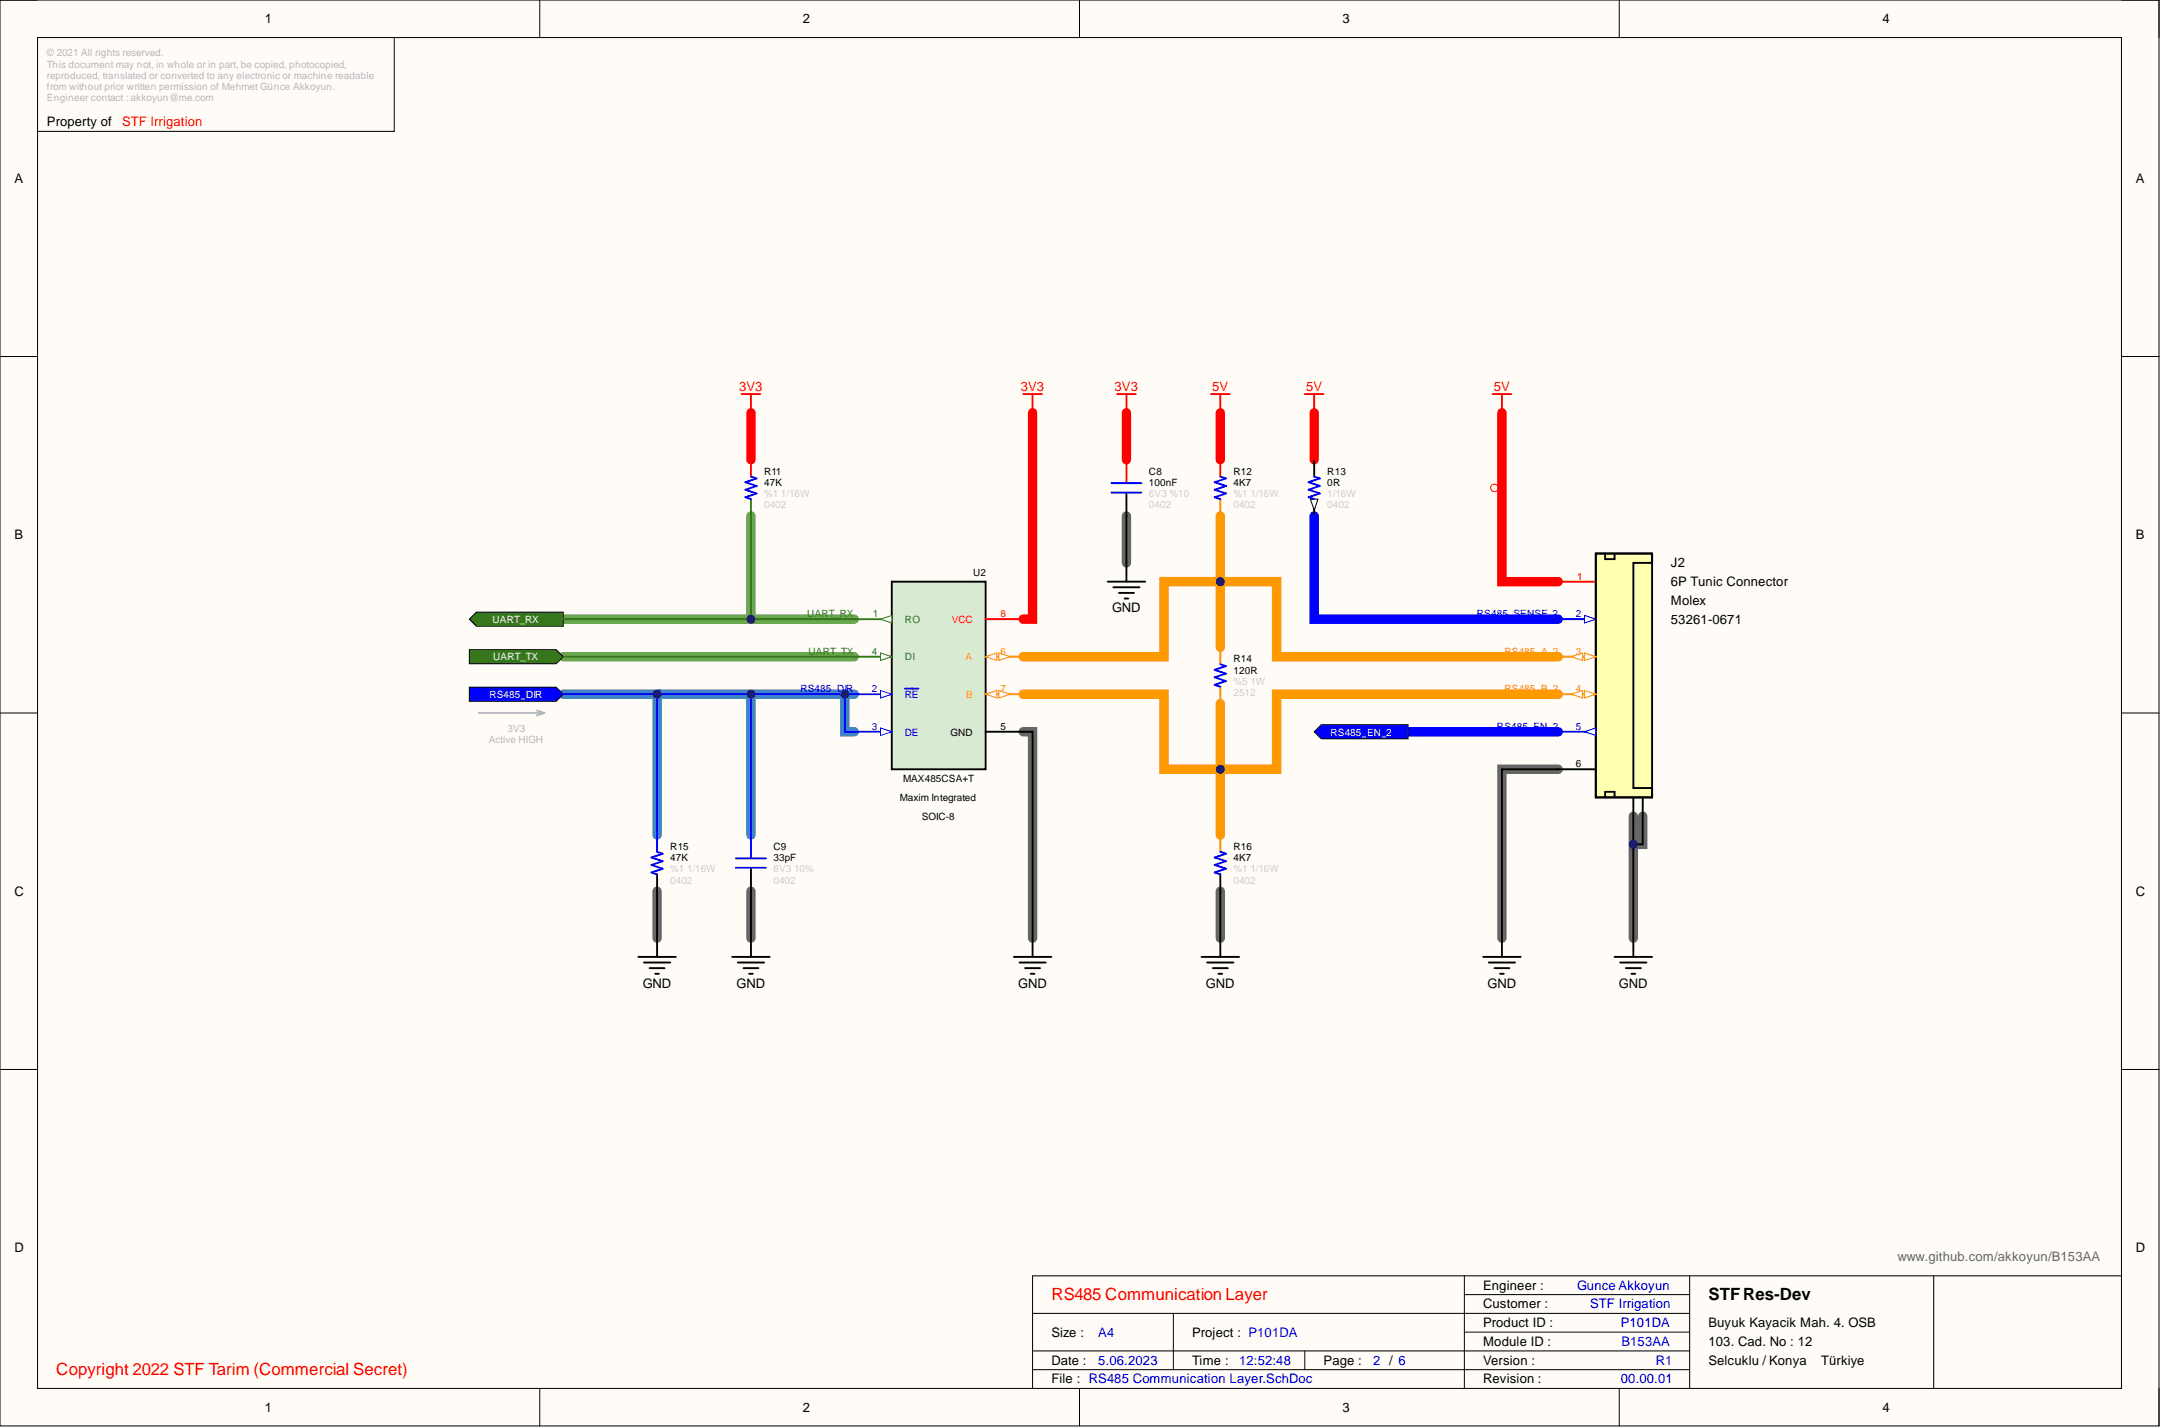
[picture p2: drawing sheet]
<svg xmlns="http://www.w3.org/2000/svg" width="292mm" height="193mm" viewBox="0 0 292 193" stroke-linecap="round" stroke-linejoin="round" font-family="sans-serif">
<defs><g id="words">
<g font-size="2.3" fill="#f00">
<text x="142.1" y="175.7">RS485 Communication Layer</text>
<text x="7.6" y="185.8">Copyright 2022 STF Tarim (Commercial Secret)</text>
</g>
<text font-size="2.3" x="230.9" y="175.7">STFRes-Dev</text>
<g font-size="1.8">
<text x="35.8" y="3.1">1</text>
<text x="108.5" y="3.1">2</text>
<text x="181.4" y="3.1">3</text>
<text x="254.4" y="3.1">4</text>
<text x="6.3" y="17.1">Property of</text>
<text x="1.9" y="24.7">A</text>
<text x="288.7" y="24.7">A</text>
<text x="1.9" y="72.9">B</text>
<text x="225.9" y="76.7">J2</text>
<text x="288.7" y="72.9">B</text>
<text x="150.3" y="82.7">GND</text>
<text x="225.9" y="81.7">Molex</text>
<text x="225.9" y="79.2">6P Tunic Connector</text>
<text x="225.9" y="84.3">53261-0671</text>
<text x="1.9" y="121">C</text>
<text x="288.7" y="121">C</text>
<text x="86.9" y="133.4">GND</text>
<text x="99.6" y="133.4">GND</text>
<text x="137.6" y="133.4">GND</text>
<text x="163" y="133.4">GND</text>
<text x="201.1" y="133.4">GND</text>
<text x="218.8" y="133.4">GND</text>
<text x="1.9" y="169.2">D</text>
<text x="288.7" y="169.2">D</text>
<text x="200.5" y="174.3">Engineer :</text>
<text x="200.5" y="176.8">Customer :</text>
<text x="200.5" y="179.3">Product ID :</text>
<text x="230.9" y="179.3">Buyuk Kayacik Mah. 4. OSB</text>
<text x="142.1" y="184.4">Date :</text>
<text x="142.1" y="180.6">Size :</text>
<text x="161.1" y="184.4">Time :</text>
<text x="161.1" y="180.6">Project : P101DA</text>
<text x="178.9" y="184.4">Page :</text>
<text x="200.5" y="181.9">Module ID :</text>
<text x="200.5" y="184.4">Version :</text>
<text x="230.9" y="181.9">103. Cad. No : 12</text>
<text x="230.9" y="184.4">Selcuklu / Konya</text>
<text x="246.2" y="184.4">Türkiye</text>
<text x="35.8" y="190.7">1</text>
<text x="108.5" y="190.7">2</text>
<text x="142.1" y="186.9">File : RS485 Communication Layer.SchDoc</text>
<text x="181.4" y="190.7">3</text>
<text x="200.5" y="186.9">Revision :</text>
<text x="254.4" y="190.7">4</text>
</g>
<g font-size="1.8" fill="#f00">
<text x="16.5" y="17.1">STF Irrigation</text>
<text x="99.9" y="52.8">3V3</text>
<text x="138" y="52.8">3V3</text>
<text x="150.7" y="52.8">3V3</text>
<text x="163.8" y="52.8">5V</text>
<text x="176.5" y="52.8">5V</text>
<text x="201.9" y="52.8">5V</text>
</g>
<text font-size="1.8" fill="#666" x="256.5" y="170.5">www.github.com/akkoyun/B153AA</text>
<g font-size="1.8" fill="#00f">
<text x="213.2" y="174.3">Gunce Akkoyun</text>
<text x="214.9" y="176.8">STF Irrigation</text>
<text x="219.1" y="179.3">P101DA</text>
<text x="148.5" y="184.4">5.06.2023</text>
<text x="148.5" y="180.6">A4</text>
<text x="167.5" y="184.4">12:52:48</text>
<text x="185.6" y="184.4">2 / 6</text>
<text x="219.2" y="181.9">B153AA</text>
<text x="223.8" y="184.4">R1</text>
<text x="219.1" y="186.9">00.00.01</text>
</g>
<g font-size="1.4" fill="#b7b7b7">
<text x="6.3" y="7.6">© 2021 All rights reserved.</text>
<text x="6.3" y="9.1">This document may not, in whole or in part, be copied, photocopied,</text>
<text x="6.3" y="10.7">reproduced, translated or converted to any electronic or machine readable</text>
<text x="6.3" y="12.2">from without prior written permission of Mehmet Günce Akkoyun.</text>
<text x="6.3" y="13.7">Engineer contact : akkoyun@me.com</text>
<text x="66.1" y="100.4">Active HIGH</text>
<text x="68.6" y="98.9">3V3</text>
</g>
<g font-size="1.4">
<text x="103.3" y="65.7">47K</text>
<text x="103.3" y="64.1">R11</text>
<text x="155.3" y="65.7">100nF</text>
<text x="155.3" y="64.1">C8</text>
<text x="166.7" y="65.7">4K7</text>
<text x="166.7" y="64.1">R12</text>
<text x="179.4" y="65.7">0R</text>
<text x="179.4" y="64.1">R13</text>
<text x="131.5" y="77.8">U2</text>
<text x="166.7" y="89.5">R14</text>
<text x="166.7" y="91">120R</text>
<text x="128.5" y="99.4">GND</text>
<text x="135.3" y="98.6">5</text>
<text x="122.1" y="105.7">MAX485CSA+T</text>
<text x="213" y="103.7">6</text>
<text x="121.6" y="108.3">Maxim Integrated</text>
<text x="124.6" y="110.8">SOIC-8</text>
<text x="90.6" y="116.4">47K</text>
<text x="90.6" y="114.9">R15</text>
<text x="104.6" y="116.4">33pF</text>
<text x="104.6" y="114.9">C9</text>
<text x="166.7" y="116.4">4K7</text>
<text x="166.7" y="114.9">R16</text>
</g>
<g font-size="1.4" fill="#ccc">
<text x="103.3" y="67.2">%1</text>
<text x="103.3" y="68.7">0402</text>
<text x="105.6" y="67.2">1/16W</text>
<text x="155.3" y="67.2">6V3 %10</text>
<text x="155.3" y="68.7">0402</text>
<text x="166.7" y="67.2">%1</text>
<text x="166.7" y="68.7">0402</text>
<text x="169" y="67.2">1/16W</text>
<text x="179.4" y="68.7">0402</text>
<text x="179.4" y="67.2">1/16W</text>
<text x="166.7" y="92.5">%5</text>
<text x="166.7" y="94.1">2512</text>
<text x="169" y="92.5">1W</text>
<text x="90.6" y="117.9">%1</text>
<text x="90.6" y="119.4">0402</text>
<text x="92.9" y="117.9">1/16W</text>
<text x="104.6" y="119.4">0402</text>
<text x="104.6" y="117.9">6V3</text>
<text x="107.3" y="117.9">10%</text>
<text x="166.7" y="117.9">%1</text>
<text x="166.7" y="119.4">0402</text>
<text x="169" y="117.9">1/16W</text>
</g>
<g font-size="1.4" fill="#38761d">
<text x="109.1" y="83.4">UART_RX</text>
<text x="118" y="83.4">1</text>
<text x="109.3" y="88.5">UART_TX</text>
<text x="117.8" y="88.5">4</text>
<text x="122.3" y="84.2">RO</text>
<text x="122.3" y="89.2">DI</text>
</g>
<g font-size="1.4" fill="#f00">
<text x="135.3" y="83.4">8</text>
<text x="213.2" y="78.3">1</text>
<text x="128.7" y="84.2">VCC</text>
</g>
<g font-size="1.4" fill="#00f">
<text x="199.6" y="83.4">RS485_SENSE_2</text>
<text x="213" y="83.4">2</text>
<text x="108.2" y="93.6">RS485_DIR</text>
<text x="117.8" y="93.6">2</text>
<text x="122.3" y="94.3">RE</text>
<text x="117.8" y="98.6">3</text>
<text x="122.3" y="99.4">DE</text>
<text x="202.3" y="98.6">RS485_EN_2</text>
<text x="213" y="98.6">5</text>
</g>
<g font-size="1.4" fill="#fff">
<text x="66.6" y="84.2">UART_RX</text>
<text x="66.7" y="89.2">UART_TX</text>
<text x="66.1" y="94.3">RS485_DIR</text>
<text x="179.8" y="99.4">RS485_EN_2</text>
</g>
<g font-size="1.4" fill="#f90">
<text x="130.5" y="89.2">A</text>
<text x="135.3" y="88.5">6</text>
<text x="203.4" y="88.5">RS485_A_2</text>
<text x="213" y="88.5">3</text>
<text x="130.6" y="94.3">B</text>
<text x="135.3" y="93.6">7</text>
<text x="203.4" y="93.6">RS485_B_2</text>
<text x="213" y="93.6">4</text>
</g>
</g></defs>
<path d="M0 0h291.8v192.7h-291.8z" fill-rule="evenodd" fill="#fffcf8"/>
<path d="M0 0h291.8v192.7h-291.8z" fill="none" stroke="#000" stroke-width=".14"/>
<path d="M5.1 5.1h281.7v182.5h-281.7z" fill-rule="evenodd" fill="#fffcf8"/>
<g fill="none" stroke="#000" stroke-width=".14">
<path d="M0 0h5.1M5.1 5.1h281.7v182.5h-281.7zM53.3 5.1v12.7h-48.2M73 0v5.1M145.9 0v5.1M218.9 0v5.1M286.8 0h5v5.1M0 48.2h5.1M286.8 48.2h5M0 96.3h5.1M286.8 96.3h5M0 144.5h5.1"/>
<path d="M286.8 144.5h5M139.6 177.5h88.8M158.6 177.5v7.6M197.9 174.9h30.5M197.9 172.4v15.2M228.4 172.4v15.2M261.4 172.4v15.2M286.8 172.4h-147.2v15.2M73 187.6v5.1M139.6 182.6h88.8M139.6 185.1h88.8M145.9 187.6v5.1"/>
<path d="M176.4 182.6v2.5M197.9 180h30.5M218.9 187.6v5.1M291.8 187.6v5.1"/>
</g>
<path d="M152.3 69.7v6.4M138.3 98.9h1.3v27.9M210.6 104h-7.6v22.8M220.8 110.3v16.5M222 110.3v3.8h-1.2M88.8 120.4v6.4M101.5 120.4v6.4M164.9 120.4v6.4" fill="none" stroke="#666" stroke-width="1.3"/>
<path d="M101.5 55.8v6.3M139.6 55.8v27.9h-1.3M152.3 55.8v6.3M164.9 55.8v6.3M177.6 55.8v6.3M203 55.8v22.8h7.6" fill="none" stroke="#f00" stroke-width="1.3"/>
<path d="M76.1 93.8h12.7v19M88.8 93.8h26.7M101.5 93.8v19M114.2 93.8v5.1h1.3" fill="none" stroke="#3d85c6" stroke-width="1.3"/>
<path d="M101.5 69.7v14M76.1 83.7h39.4M76.1 88.7h39.4" fill="none" stroke="#6aa84f" stroke-width="1.3"/>
<path d="M164.9 69.7v17.8M138.3 93.8h19v10.2h15.3v-10.2h38M138.3 88.7h19v-10.1h15.3v10.1h38M164.9 95.1v17.7" fill="none" stroke="#f90" stroke-width="1.3"/>
<path d="M177.6 69.7v14h33M190.3 98.9h20.3" fill="none" stroke="#00f" stroke-width="1.3"/>
<g fill="none" stroke="#000" stroke-width=".25">
<path d="M149.7 78.6h5.1M150.5 79.4h3.5M152.3 76.1v2.5M151.2 80.1h2.1M152 80.9h.5M86.3 129.3h5.1M87 130.1h3.6M87.8 130.8h2M88.6 131.6h.5M88.8 126.8v2.5M99 129.3h5M99.7 130.1h3.6"/>
<path d="M100.5 130.8h2M101.3 131.6h.5M101.5 126.8v2.5M137 129.3h5.1M137.8 130.1h3.5M138.6 130.8h2M139.3 131.6h.5M139.6 126.8v2.5M162.4 129.3h5.1M163.2 130.1h3.5M163.9 130.8h2.1M164.7 131.6h.5"/>
<path d="M164.9 126.8v2.5"/>
</g>
<path d="M138.3 53.2h2.5M139.6 53.2v2.6M151 53.2h2.5M152.3 53.2v2.6M163.7 53.2h2.5M164.9 53.2v2.6" fill="none" stroke="#f00" stroke-width=".25"/>
<path d="M120.5 78.6h12.7v25.4h-12.7z" fill-rule="evenodd" fill="#d9ead3"/>
<path d="M120.5 78.6h12.7v25.4h-12.7zM133.2 98.9h5.1" fill="none" stroke="#000" stroke-width=".25"/>
<path d="M115.5 93.8h5" fill="none" stroke="#00f" stroke-width=".25"/>
<path d="M119 93.3l1.5 .5-1.5 .5z" fill="#f8fcff"/>
<path d="M119 93.3l1.5 .5-1.5 .5z" fill="none" stroke="#00f" stroke-width=".14"/>
<path d="M122.3 93.1h1.8" fill="none" stroke="#00f" stroke-width=".25"/>
<path d="M133.2 93.8h5.1" fill="none" stroke="#f90" stroke-width=".25"/>
<path d="M133.2 93.8l1.5-.5v1z" fill="#f8fcff"/>
<path d="M133.2 93.8l1.5-.5v1z" fill="none" stroke="#f90" stroke-width=".14"/>
<path d="M135 93.3l1.5 .5-1.5 .5z" fill="#f8fcff"/>
<path d="M135 93.3l1.5 .5-1.5 .5z" fill="none" stroke="#f90" stroke-width=".14"/>
<path d="M115.5 83.7h5" fill="none" stroke="#38761d" stroke-width=".25"/>
<path d="M119 83.7l1.5-.5v1z" fill="#f8fcff"/>
<path d="M119 83.7l1.5-.5v1z" fill="none" stroke="#38761d" stroke-width=".14"/>
<path d="M115.5 88.7h5" fill="none" stroke="#38761d" stroke-width=".25"/>
<path d="M119 88.2l1.5 .5-1.5 .5z" fill="#f8fcff"/>
<path d="M119 88.2l1.5 .5-1.5 .5z" fill="none" stroke="#38761d" stroke-width=".14"/>
<path d="M133.2 83.7h5.1" fill="none" stroke="#f00" stroke-width=".25"/>
<path d="M133.2 88.7h5.1" fill="none" stroke="#f90" stroke-width=".25"/>
<path d="M133.2 88.7l1.5-.5v1z" fill="#f8fcff"/>
<path d="M133.2 88.7l1.5-.5v1z" fill="none" stroke="#f90" stroke-width=".14"/>
<path d="M135 88.2l1.5 .5-1.5 .5z" fill="#f8fcff"/>
<path d="M135 88.2l1.5 .5-1.5 .5z" fill="none" stroke="#f90" stroke-width=".14"/>
<path d="M115.5 98.9h5" fill="none" stroke="#00f" stroke-width=".25"/>
<path d="M119 98.4l1.5 .5-1.5 .5z" fill="#f8fcff"/>
<path d="M119 98.4l1.5 .5-1.5 .5z" fill="none" stroke="#00f" stroke-width=".14"/>
<path d="M101.5 64.4l.8 .3-1.6 .5 1.6 .5-1.6 .5 1.6 .5-1.6 .5 .8 .2M150.2 65.3h4.1M150.2 66.6h4.1M164.9 64.4l.8 .3-1.5 .5 1.5 .5-1.5 .5 1.5 .5-1.5 .5 .7 .2M164.9 89.8l.8 .2-1.5 .5 1.5 .5-1.5 .5 1.5 .5-1.5 .5 .7 .3M88.8 112.8v2.3l.8 .3-1.5 .5 1.5 .5-1.5 .5 1.5 .5-1.5 .5 .7 .3M99.5 116h4M99.5 117.3h4M101.5 112.8v3.1M164.9 115.1l.8 .3-1.5 .5 1.5 .5-1.5 .5 1.5 .5-1.5 .5 .7 .3" fill="none" stroke="#00f" stroke-width=".25"/>
<path d="M152.3 66.7v3M88.8 118.2v2.2M101.5 117.4v3M164.9 118.2v2.2M220.8 107.8v2.5M222 107.8v2.5M200.5 129.3h5.1M201.2 130.1h3.6M202 130.8h2M202.8 131.6h.5M203 126.8v2.5" fill="none" stroke="#000" stroke-width=".25"/>
<path d="M100.2 53.2h2.6M101.5 53.2v2.6M101.5 62.1v2.3M152.3 62.1v3.1M164.9 62.1v2.3" fill="none" stroke="#f00" stroke-width=".25"/>
<path d="M101.5 67.4v2.3" fill="none" stroke="#38761d" stroke-width=".25"/>
<path d="M164.9 67.4v2.3M164.9 87.5v2.3M164.9 92.8v2.3M164.9 112.8v2.3" fill="none" stroke="#f90" stroke-width=".25"/>
<path d="M215.7 74.8h7.6v33h-7.6z" fill-rule="evenodd" fill="#ffffb0"/>
<path d="M215.7 74.8h7.6v33h-7.6z" fill="none" stroke="#000" stroke-width=".25"/>
<path d="M210.6 78.6h5.1" fill="none" stroke="#f00" stroke-width=".25"/>
<path d="M210.6 83.7h5.1" fill="none" stroke="#00f" stroke-width=".25"/>
<path d="M214.2 83.2l1.5 .5-1.5 .5z" fill="#f8fcff"/>
<path d="M214.2 83.2l1.5 .5-1.5 .5z" fill="none" stroke="#00f" stroke-width=".14"/>
<path d="M215.7 74.8h7.6v1.3h-2.5v30.4h2.5v1.3h-7.6zM217 74.8v.8h1.2v-.8M217 107.8v-.8h1.2v.8" fill="none" stroke="#000" stroke-width=".25"/>
<path d="M210.6 88.7h5.1" fill="none" stroke="#f90" stroke-width=".25"/>
<path d="M214.2 88.2l1.5 .5-1.5 .5z" fill="#f8fcff"/>
<path d="M214.2 88.2l1.5 .5-1.5 .5z" fill="none" stroke="#f90" stroke-width=".14"/>
<path d="M212.4 88.7l1.5-.5v1z" fill="#f8fcff"/>
<path d="M212.4 88.7l1.5-.5v1z" fill="none" stroke="#f90" stroke-width=".14"/>
<path d="M210.6 93.8h5.1" fill="none" stroke="#f90" stroke-width=".25"/>
<path d="M214.2 93.3l1.5 .5-1.5 .5z" fill="#f8fcff"/>
<path d="M214.2 93.3l1.5 .5-1.5 .5z" fill="none" stroke="#f90" stroke-width=".14"/>
<path d="M212.4 93.8l1.5-.5v1z" fill="#f8fcff"/>
<path d="M212.4 93.8l1.5-.5v1z" fill="none" stroke="#f90" stroke-width=".14"/>
<path d="M210.6 98.9h5.1" fill="none" stroke="#00f" stroke-width=".25"/>
<path d="M214.2 98.9l1.5-.5v1z" fill="#f8fcff"/>
<path d="M214.2 98.9l1.5-.5v1z" fill="none" stroke="#00f" stroke-width=".14"/>
<path d="M210.6 104h5.1M218.2 129.3h5.1M219 130.1h3.6M219.8 130.8h2M220.5 131.6h.5M220.8 126.8v2.5" fill="none" stroke="#000" stroke-width=".25"/>
<path d="M63.4 92.9h11.8l.9 .9-.9 1h-11.8z" fill-rule="evenodd" fill="#00f"/>
<path d="M63.4 92.9h11.8l.9 .9-.9 1h-11.8z" fill="none" stroke="#000" stroke-width=".14"/>
<path d="M63.4 87.8h11.8l.9 .9-.9 1h-11.8z" fill-rule="evenodd" fill="#38761d"/>
<path d="M63.4 87.8h11.8l.9 .9-.9 1h-11.8z" fill="none" stroke="#000" stroke-width=".14"/>
<path d="M63.4 83.7l1-1h11.7v1.9h-11.7z" fill-rule="evenodd" fill="#38761d"/>
<path d="M63.4 83.7l1-1h11.7v1.9h-11.7z" fill="none" stroke="#000" stroke-width=".14"/>
<path d="M64.7 96.3h8.9M72.6 96l1 .3M73.6 96.3l-1 .4" fill="none" stroke="#b7b7b7" stroke-width=".25"/>
<path d="M176.4 53.2h2.5M177.6 53.2v2.6M201.7 53.2h2.6M203 53.2v2.6" fill="none" stroke="#f00" stroke-width=".25"/>
<path d="M177.6 62.1v2.3M177.6 67.4v2.3" fill="none" stroke="#000" stroke-width=".25"/>
<path d="M177.1 67.4h1l-.5 1.6z" fill="#f8fcff"/>
<path d="M177.1 67.4h1l-.5 1.6z" fill="none" stroke="#000" stroke-width=".14"/>
<path d="M177.6 64.4l.8 .3-1.5 .5 1.5 .5-1.5 .5 1.5 .5-1.5 .5 .7 .2" fill="none" stroke="#00f" stroke-width=".25"/>
<path d="M177.6 98.9l1-1h11.7v1.9h-11.7z" fill-rule="evenodd" fill="#00f"/>
<path d="M177.6 98.9l1-1h11.7v1.9h-11.7z" fill="none" stroke="#000" stroke-width=".14"/>
<path d="M152.3 69.7v6.4M138.3 98.9h1.3v27.9M88.8 120.4v6.4M101.5 120.4v6.4M164.9 120.4v6.4" fill="none" stroke="#000" stroke-width=".25"/>
<path d="M139.6 55.8v27.9h-1.3M152.3 55.8v6.3M164.9 55.8v6.3" fill="none" stroke="#f00" stroke-width=".25"/>
<path d="M76.1 93.8h12.7v19" fill="none" stroke="#00f" stroke-width=".25"/>
<circle cx="88.8" cy="93.8" r=".51" fill="#000080"/>
<circle cx="88.8" cy="93.8" r=".51" fill="none" stroke="#000080" stroke-width=".14"/>
<path d="M101.5 93.8v19" fill="none" stroke="#00f" stroke-width=".25"/>
<circle cx="101.5" cy="93.8" r=".51" fill="#000080"/>
<circle cx="101.5" cy="93.8" r=".51" fill="none" stroke="#000080" stroke-width=".14"/>
<path d="M101.5 55.8v6.3" fill="none" stroke="#f00" stroke-width=".25"/>
<path d="M101.5 69.7v14" fill="none" stroke="#38761d" stroke-width=".25"/>
<circle cx="101.5" cy="83.7" r=".51" fill="#000080"/>
<circle cx="101.5" cy="83.7" r=".51" fill="none" stroke="#000080" stroke-width=".14"/>
<path d="M203 55.8v22.8h7.6" fill="none" stroke="#f00" stroke-width=".25"/>
<path d="M210.6 104h-7.6v22.8" fill="none" stroke="#000" stroke-width=".25"/>
<path d="M164.9 104v8.8" fill="none" stroke="#f90" stroke-width=".25"/>
<circle cx="164.9" cy="104" r=".51" fill="#000080"/>
<circle cx="164.9" cy="104" r=".51" fill="none" stroke="#000080" stroke-width=".14"/>
<path d="M164.9 69.7v8.9" fill="none" stroke="#f90" stroke-width=".25"/>
<circle cx="164.9" cy="78.6" r=".51" fill="#000080"/>
<circle cx="164.9" cy="78.6" r=".51" fill="none" stroke="#000080" stroke-width=".14"/>
<path d="M164.9 95.1v8.9" fill="none" stroke="#f90" stroke-width=".25"/>
<circle cx="164.9" cy="104" r=".51" fill="#000080"/>
<circle cx="164.9" cy="104" r=".51" fill="none" stroke="#000080" stroke-width=".14"/>
<path d="M164.9 78.6v8.9" fill="none" stroke="#f90" stroke-width=".25"/>
<circle cx="164.9" cy="78.6" r=".51" fill="#000080"/>
<circle cx="164.9" cy="78.6" r=".51" fill="none" stroke="#000080" stroke-width=".14"/>
<path d="M76.1 83.7h39.4M76.1 88.7h39.4" fill="none" stroke="#38761d" stroke-width=".25"/>
<circle cx="101.5" cy="83.7" r=".51" fill="#000080"/>
<circle cx="101.5" cy="83.7" r=".51" fill="none" stroke="#000080" stroke-width=".14"/>
<path d="M88.8 93.8h26.7" fill="none" stroke="#00f" stroke-width=".25"/>
<circle cx="88.8" cy="93.8" r=".51" fill="#000080"/>
<circle cx="88.8" cy="93.8" r=".51" fill="none" stroke="#000080" stroke-width=".14"/>
<circle cx="101.5" cy="93.8" r=".51" fill="#000080"/>
<circle cx="101.5" cy="93.8" r=".51" fill="none" stroke="#000080" stroke-width=".14"/>
<circle cx="114.2" cy="93.8" r=".51" fill="#000080"/>
<circle cx="114.2" cy="93.8" r=".51" fill="none" stroke="#000080" stroke-width=".14"/>
<path d="M114.2 93.8v5.1h1.3" fill="none" stroke="#00f" stroke-width=".25"/>
<circle cx="114.2" cy="93.8" r=".51" fill="#000080"/>
<circle cx="114.2" cy="93.8" r=".51" fill="none" stroke="#000080" stroke-width=".14"/>
<path d="M220.8 110.3v16.5" fill="none" stroke="#000" stroke-width=".25"/>
<circle cx="220.8" cy="114.1" r=".51" fill="#000080"/>
<circle cx="220.8" cy="114.1" r=".51" fill="none" stroke="#000080" stroke-width=".14"/>
<path d="M222 110.3v3.8h-1.2" fill="none" stroke="#000" stroke-width=".25"/>
<circle cx="220.8" cy="114.1" r=".51" fill="#000080"/>
<circle cx="220.8" cy="114.1" r=".51" fill="none" stroke="#000080" stroke-width=".14"/>
<path d="M138.3 93.8h19v10.2h15.3v-10.2h38" fill="none" stroke="#f90" stroke-width=".25"/>
<circle cx="164.9" cy="104" r=".51" fill="#000080"/>
<circle cx="164.9" cy="104" r=".51" fill="none" stroke="#000080" stroke-width=".14"/>
<path d="M138.3 88.7h19v-10.1h15.3v10.1h38" fill="none" stroke="#f90" stroke-width=".25"/>
<circle cx="164.9" cy="78.6" r=".51" fill="#000080"/>
<circle cx="164.9" cy="78.6" r=".51" fill="none" stroke="#000080" stroke-width=".14"/>
<path d="M177.6 69.7v14h33M190.3 98.9h20.3" fill="none" stroke="#00f" stroke-width=".25"/>
<path d="M177.6 55.8v6.3" fill="none" stroke="#f00" stroke-width=".25"/>
<g fill="none" stroke="#f00" stroke-width=".14">
<path d="M202.5 65.9h.5"/>
<circle cx="202" cy="65.9" r=".51"/>
</g>
<use href="#words"/>
</svg>
